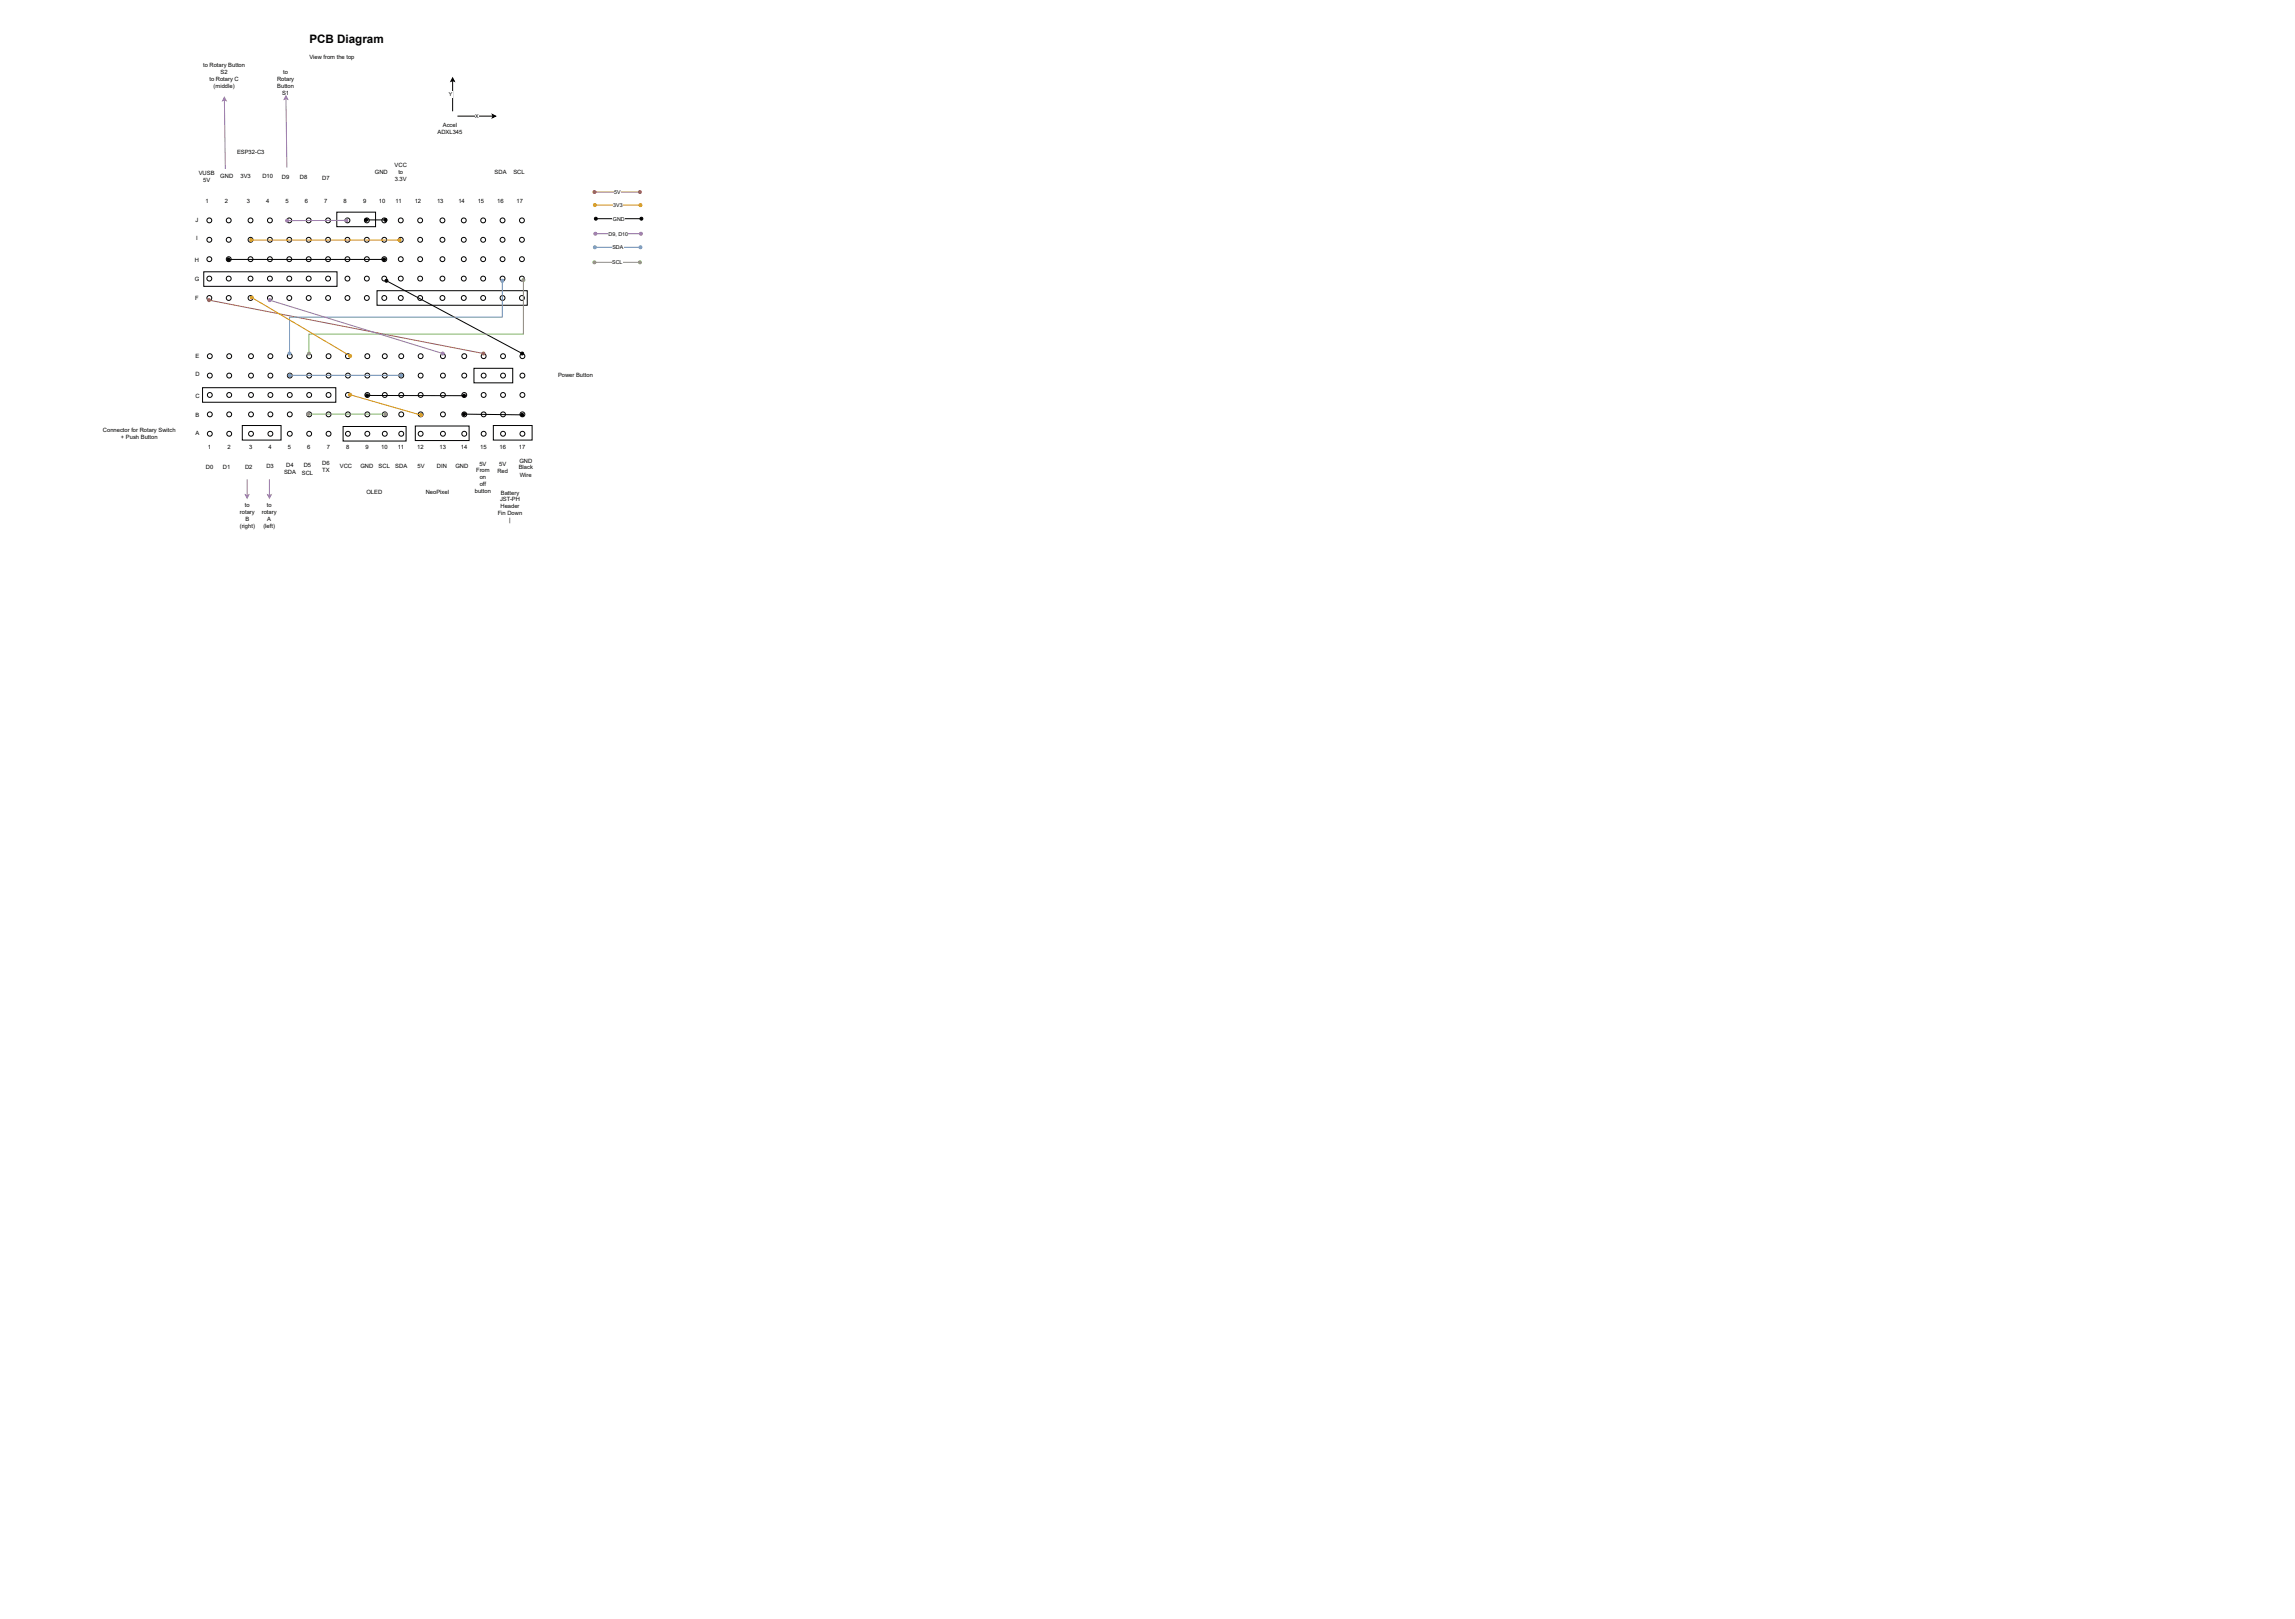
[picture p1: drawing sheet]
<svg xmlns="http://www.w3.org/2000/svg" width="1189mm" height="838mm" viewBox="0 0 1189 838" stroke-linecap="round" stroke-linejoin="round" font-family="sans-serif">
<defs><g id="words">
<text font-size="6" x="160" y="22">PCB Diagram</text>
<g font-size="3">
<text x="105" y="35">to Rotary Button</text>
<text x="160" y="31">View from the top</text>
<text x="108" y="42">to Rotary C</text>
<text x="114" y="38">S2</text>
<text x="144" y="42">Rotary</text>
<text x="147" y="38">to</text>
<text x="111" y="45">(middle)</text>
<text x="144" y="46">Button</text>
<text x="146" y="49">S1</text>
<text x="229" y="66">Accel</text>
<text x="227" y="69">ADXL345</text>
<text x="123" y="80">ESP32-C3</text>
<text x="194" y="90">GND</text>
<text x="204" y="86">VCC</text>
<text x="206" y="90">to</text>
<text x="266" y="90">SCL</text>
<text x="103" y="91">VUSB</text>
<text x="105" y="94">5V</text>
<text x="114" y="92">GND</text>
<text x="125" y="92">3V3</text>
<text x="136" y="92">D10</text>
<text x="146" y="93">D9</text>
<text x="155" y="93">D8</text>
<text x="167" y="93">D7</text>
<text x="205" y="94">3.3V</text>
<text x="256" y="90">SDA</text>
<text x="106" y="105">1</text>
<text x="117" y="105">2</text>
<text x="128" y="105">3</text>
<text x="138" y="105">4</text>
<text x="148" y="105">5</text>
<text x="158" y="105">6</text>
<text x="168" y="105">7</text>
<text x="178" y="105">8</text>
<text x="188" y="105">9</text>
<text x="196" y="105">10</text>
<text x="205" y="105">11</text>
<text x="215" y="105">12</text>
<text x="226" y="105">13</text>
<text x="237" y="105">14</text>
<text x="247" y="105">15</text>
<text x="258" y="105">16</text>
<text x="268" y="105">17</text>
<text x="101" y="115">J</text>
<text x="102" y="124">I</text>
<text x="101" y="136">H</text>
<text x="101" y="145">G</text>
<text x="101" y="155">F</text>
<text x="101" y="185">E</text>
<text x="101" y="195">D</text>
<text x="289" y="195">Power Button</text>
<text x="101" y="206">C</text>
<text x="101" y="216">B</text>
<text x="53" y="224">Connector for Rotary Switch</text>
<text x="63" y="227">+ Push Button</text>
<text x="101" y="225">A</text>
<text x="108" y="232">1</text>
<text x="118" y="232">2</text>
<text x="129" y="232">3</text>
<text x="139" y="232">4</text>
<text x="149" y="232">5</text>
<text x="159" y="232">6</text>
<text x="169" y="232">7</text>
<text x="179" y="232">8</text>
<text x="189" y="232">9</text>
<text x="198" y="232">10</text>
<text x="206" y="232">11</text>
<text x="216" y="232">12</text>
<text x="228" y="232">13</text>
<text x="239" y="232">14</text>
<text x="249" y="232">15</text>
<text x="259" y="232">16</text>
<text x="269" y="232">17</text>
<text x="269" y="240">GND</text>
<text x="107" y="243">D0</text>
<text x="115" y="243">D1</text>
<text x="127" y="243">D2</text>
<text x="138" y="242">D3</text>
<text x="147" y="246">SDA</text>
<text x="148" y="242">D4</text>
<text x="156" y="246">SCL</text>
<text x="157" y="242">D5</text>
<text x="167" y="241">D6</text>
<text x="167" y="244">TX</text>
<text x="176" y="243">VCC</text>
<text x="187" y="243">GND</text>
<text x="196" y="242">SCL</text>
<text x="205" y="243">SDA</text>
<text x="216" y="242">5V</text>
<text x="226" y="242">DIN</text>
<text x="236" y="242">GND</text>
<text x="247" y="245">From</text>
<text x="248" y="241">5V</text>
<text x="258" y="245">Red</text>
<text x="259" y="241">5V</text>
<text x="269" y="243">Black</text>
<text x="248" y="248">on</text>
<text x="249" y="252">off</text>
<text x="269" y="247">Wire</text>
<text x="190" y="256">OLED</text>
<text x="221" y="256">NeoPixel</text>
<text x="246" y="255">button</text>
<text x="259" y="256">Battery</text>
<text x="127" y="263">to</text>
<text x="138" y="263">to</text>
<text x="259" y="260">JST-PH</text>
<text x="259" y="263">Header</text>
<text x="124" y="266">rotary</text>
<text x="127" y="270">B</text>
<text x="136" y="266">rotary</text>
<text x="138" y="270">A</text>
<text x="258" y="267">Fin Down</text>
<text x="124" y="273">(right)</text>
<text x="136" y="273">(left)</text>
<text x="264" y="270">|</text>
</g>
<g font-size="2.8">
<text x="233" y="50">Y</text>
<text x="246" y="61">X</text>
<text x="318" y="100">5V</text>
<text x="318" y="107">3V3</text>
<text x="318" y="114">GND</text>
<text x="315" y="122">D9, D10</text>
<text x="317" y="129">SDA</text>
<text x="317" y="137">SCL</text>
</g>
</g></defs>
<circle cx="109" cy="225" r="1.3" fill="none" stroke="#000" stroke-width=".52"/>
<circle cx="109" cy="215" r="1.3" fill="#fff"/>
<circle cx="109" cy="215" r="1.3" fill="none" stroke="#000" stroke-width=".52"/>
<circle cx="109" cy="204" r="1.3" fill="#fff"/>
<circle cx="109" cy="204" r="1.3" fill="none" stroke="#000" stroke-width=".52"/>
<circle cx="109" cy="194" r="1.3" fill="#fff"/>
<circle cx="109" cy="194" r="1.3" fill="none" stroke="#000" stroke-width=".52"/>
<circle cx="109" cy="184" r="1.3" fill="#fff"/>
<circle cx="109" cy="184" r="1.3" fill="none" stroke="#000" stroke-width=".52"/>
<circle cx="119" cy="225" r="1.3" fill="#fff"/>
<circle cx="119" cy="225" r="1.3" fill="none" stroke="#000" stroke-width=".52"/>
<circle cx="119" cy="215" r="1.3" fill="#fff"/>
<circle cx="119" cy="215" r="1.3" fill="none" stroke="#000" stroke-width=".52"/>
<circle cx="119" cy="204" r="1.3" fill="#fff"/>
<circle cx="119" cy="204" r="1.3" fill="none" stroke="#000" stroke-width=".52"/>
<circle cx="119" cy="194" r="1.3" fill="#fff"/>
<circle cx="119" cy="194" r="1.3" fill="none" stroke="#000" stroke-width=".52"/>
<circle cx="119" cy="184" r="1.3" fill="#fff"/>
<circle cx="119" cy="184" r="1.3" fill="none" stroke="#000" stroke-width=".52"/>
<circle cx="140" cy="225" r="1.3" fill="#fff"/>
<circle cx="140" cy="225" r="1.3" fill="none" stroke="#000" stroke-width=".52"/>
<circle cx="140" cy="215" r="1.3" fill="#fff"/>
<circle cx="140" cy="215" r="1.3" fill="none" stroke="#000" stroke-width=".52"/>
<circle cx="140" cy="204" r="1.3" fill="#fff"/>
<circle cx="140" cy="204" r="1.3" fill="none" stroke="#000" stroke-width=".52"/>
<circle cx="140" cy="194" r="1.3" fill="#fff"/>
<circle cx="140" cy="194" r="1.3" fill="none" stroke="#000" stroke-width=".52"/>
<circle cx="140" cy="184" r="1.3" fill="#fff"/>
<g fill="none" stroke="#000" stroke-width=".52">
<path d="M126 220h20v8h-20z"/>
<circle cx="140" cy="184" r="1.3"/>
</g>
<circle cx="130" cy="225" r="1.3" fill="#fff"/>
<circle cx="130" cy="225" r="1.3" fill="none" stroke="#000" stroke-width=".52"/>
<circle cx="130" cy="215" r="1.3" fill="#fff"/>
<circle cx="130" cy="215" r="1.3" fill="none" stroke="#000" stroke-width=".52"/>
<circle cx="130" cy="204" r="1.3" fill="#fff"/>
<circle cx="130" cy="204" r="1.3" fill="none" stroke="#000" stroke-width=".52"/>
<circle cx="130" cy="194" r="1.3" fill="#fff"/>
<circle cx="130" cy="194" r="1.3" fill="none" stroke="#000" stroke-width=".52"/>
<circle cx="130" cy="184" r="1.3" fill="#fff"/>
<circle cx="130" cy="184" r="1.3" fill="none" stroke="#000" stroke-width=".52"/>
<circle cx="160" cy="225" r="1.3" fill="#fff"/>
<circle cx="160" cy="225" r="1.3" fill="none" stroke="#000" stroke-width=".52"/>
<circle cx="160" cy="215" r="1.3" fill="#fff"/>
<circle cx="160" cy="215" r="1.3" fill="none" stroke="#000" stroke-width=".52"/>
<circle cx="160" cy="204" r="1.3" fill="#fff"/>
<circle cx="160" cy="204" r="1.3" fill="none" stroke="#000" stroke-width=".52"/>
<circle cx="160" cy="194" r="1.3" fill="#fff"/>
<circle cx="160" cy="194" r="1.3" fill="none" stroke="#000" stroke-width=".52"/>
<circle cx="160" cy="184" r="1.3" fill="#fff"/>
<g fill="none" stroke="#000" stroke-width=".52">
<path d="M105 201h69v7h-69z"/>
<circle cx="160" cy="184" r="1.3"/>
</g>
<circle cx="150" cy="225" r="1.3" fill="#fff"/>
<circle cx="150" cy="225" r="1.3" fill="none" stroke="#000" stroke-width=".52"/>
<circle cx="150" cy="215" r="1.3" fill="#fff"/>
<circle cx="150" cy="215" r="1.3" fill="none" stroke="#000" stroke-width=".52"/>
<circle cx="150" cy="204" r="1.3" fill="#fff"/>
<circle cx="150" cy="204" r="1.3" fill="none" stroke="#000" stroke-width=".52"/>
<circle cx="150" cy="194" r="1.3" fill="#fff"/>
<circle cx="150" cy="194" r="1.3" fill="none" stroke="#000" stroke-width=".52"/>
<circle cx="150" cy="184" r="1.3" fill="#fff"/>
<circle cx="150" cy="184" r="1.3" fill="none" stroke="#000" stroke-width=".52"/>
<circle cx="199" cy="225" r="1.3" fill="#fff"/>
<circle cx="199" cy="225" r="1.3" fill="none" stroke="#000" stroke-width=".52"/>
<circle cx="199" cy="215" r="1.3" fill="#fff"/>
<circle cx="199" cy="215" r="1.3" fill="none" stroke="#000" stroke-width=".52"/>
<circle cx="199" cy="204" r="1.3" fill="#fff"/>
<circle cx="199" cy="204" r="1.3" fill="none" stroke="#000" stroke-width=".52"/>
<circle cx="199" cy="194" r="1.3" fill="#fff"/>
<circle cx="199" cy="194" r="1.3" fill="none" stroke="#000" stroke-width=".52"/>
<circle cx="199" cy="184" r="1.3" fill="#fff"/>
<circle cx="199" cy="184" r="1.3" fill="none" stroke="#000" stroke-width=".52"/>
<circle cx="190" cy="225" r="1.3" fill="#fff"/>
<circle cx="190" cy="225" r="1.3" fill="none" stroke="#000" stroke-width=".52"/>
<circle cx="190" cy="215" r="1.3" fill="#fff"/>
<circle cx="190" cy="215" r="1.3" fill="none" stroke="#000" stroke-width=".52"/>
<circle cx="190" cy="204" r="1.3" fill="#fff"/>
<circle cx="190" cy="204" r="1.3" fill="none" stroke="#000" stroke-width=".52"/>
<circle cx="190" cy="194" r="1.3" fill="#fff"/>
<circle cx="190" cy="194" r="1.3" fill="none" stroke="#000" stroke-width=".52"/>
<circle cx="190" cy="184" r="1.3" fill="#fff"/>
<g fill="none" stroke="#000" stroke-width=".52">
<path d="M178 221h32v7h-32z"/>
<circle cx="190" cy="184" r="1.3"/>
</g>
<circle cx="180" cy="225" r="1.3" fill="#fff"/>
<circle cx="180" cy="225" r="1.3" fill="none" stroke="#000" stroke-width=".52"/>
<circle cx="180" cy="215" r="1.3" fill="#fff"/>
<circle cx="180" cy="215" r="1.3" fill="none" stroke="#000" stroke-width=".52"/>
<circle cx="180" cy="204" r="1.3" fill="#fff"/>
<circle cx="180" cy="204" r="1.3" fill="none" stroke="#000" stroke-width=".52"/>
<circle cx="180" cy="194" r="1.3" fill="#fff"/>
<circle cx="180" cy="194" r="1.3" fill="none" stroke="#000" stroke-width=".52"/>
<circle cx="180" cy="184" r="1.3" fill="#fff"/>
<circle cx="180" cy="184" r="1.3" fill="none" stroke="#000" stroke-width=".52"/>
<circle cx="170" cy="225" r="1.3" fill="#fff"/>
<circle cx="170" cy="225" r="1.3" fill="none" stroke="#000" stroke-width=".52"/>
<circle cx="170" cy="215" r="1.3" fill="#fff"/>
<circle cx="170" cy="215" r="1.3" fill="none" stroke="#000" stroke-width=".52"/>
<circle cx="170" cy="204" r="1.3" fill="#fff"/>
<circle cx="170" cy="204" r="1.3" fill="none" stroke="#000" stroke-width=".52"/>
<circle cx="170" cy="194" r="1.3" fill="#fff"/>
<circle cx="170" cy="194" r="1.3" fill="none" stroke="#000" stroke-width=".52"/>
<circle cx="170" cy="184" r="1.3" fill="#fff"/>
<circle cx="170" cy="184" r="1.3" fill="none" stroke="#000" stroke-width=".52"/>
<circle cx="208" cy="225" r="1.3" fill="#fff"/>
<circle cx="208" cy="225" r="1.3" fill="none" stroke="#000" stroke-width=".52"/>
<circle cx="208" cy="215" r="1.3" fill="#fff"/>
<circle cx="208" cy="215" r="1.3" fill="none" stroke="#000" stroke-width=".52"/>
<circle cx="208" cy="204" r="1.3" fill="#fff"/>
<circle cx="208" cy="204" r="1.3" fill="none" stroke="#000" stroke-width=".52"/>
<circle cx="208" cy="194" r="1.3" fill="#fff"/>
<circle cx="208" cy="194" r="1.3" fill="none" stroke="#000" stroke-width=".52"/>
<circle cx="208" cy="184" r="1.3" fill="#fff"/>
<circle cx="208" cy="184" r="1.3" fill="none" stroke="#000" stroke-width=".52"/>
<circle cx="218" cy="225" r="1.3" fill="#fff"/>
<circle cx="218" cy="225" r="1.3" fill="none" stroke="#000" stroke-width=".52"/>
<circle cx="218" cy="215" r="1.3" fill="#fff"/>
<circle cx="218" cy="215" r="1.3" fill="none" stroke="#000" stroke-width=".52"/>
<circle cx="218" cy="204" r="1.3" fill="#fff"/>
<circle cx="218" cy="204" r="1.3" fill="none" stroke="#000" stroke-width=".52"/>
<circle cx="218" cy="194" r="1.3" fill="#fff"/>
<circle cx="218" cy="194" r="1.3" fill="none" stroke="#000" stroke-width=".52"/>
<circle cx="218" cy="184" r="1.3" fill="#fff"/>
<circle cx="218" cy="184" r="1.3" fill="none" stroke="#000" stroke-width=".52"/>
<circle cx="229" cy="225" r="1.3" fill="#fff"/>
<circle cx="229" cy="225" r="1.3" fill="none" stroke="#000" stroke-width=".52"/>
<circle cx="229" cy="215" r="1.3" fill="#fff"/>
<circle cx="229" cy="215" r="1.3" fill="none" stroke="#000" stroke-width=".52"/>
<circle cx="229" cy="204" r="1.3" fill="#fff"/>
<circle cx="229" cy="204" r="1.3" fill="none" stroke="#000" stroke-width=".52"/>
<circle cx="229" cy="194" r="1.3" fill="#fff"/>
<circle cx="229" cy="194" r="1.3" fill="none" stroke="#000" stroke-width=".52"/>
<circle cx="229" cy="184" r="1.3" fill="#fff"/>
<circle cx="229" cy="184" r="1.3" fill="none" stroke="#000" stroke-width=".52"/>
<circle cx="241" cy="225" r="1.3" fill="#fff"/>
<circle cx="241" cy="225" r="1.3" fill="none" stroke="#000" stroke-width=".52"/>
<circle cx="241" cy="215" r="1.3" fill="#fff"/>
<circle cx="241" cy="215" r="1.3" fill="none" stroke="#000" stroke-width=".52"/>
<circle cx="241" cy="204" r="1.3" fill="#fff"/>
<circle cx="241" cy="204" r="1.3" fill="none" stroke="#000" stroke-width=".52"/>
<circle cx="241" cy="194" r="1.3" fill="#fff"/>
<circle cx="241" cy="194" r="1.3" fill="none" stroke="#000" stroke-width=".52"/>
<circle cx="241" cy="184" r="1.3" fill="#fff"/>
<circle cx="241" cy="184" r="1.3" fill="none" stroke="#000" stroke-width=".52"/>
<circle cx="261" cy="225" r="1.3" fill="#fff"/>
<circle cx="261" cy="225" r="1.3" fill="none" stroke="#000" stroke-width=".52"/>
<circle cx="261" cy="215" r="1.3" fill="#fff"/>
<circle cx="261" cy="215" r="1.3" fill="none" stroke="#000" stroke-width=".52"/>
<circle cx="261" cy="204" r="1.3" fill="#fff"/>
<circle cx="261" cy="204" r="1.3" fill="none" stroke="#000" stroke-width=".52"/>
<circle cx="261" cy="194" r="1.3" fill="#fff"/>
<circle cx="261" cy="194" r="1.3" fill="none" stroke="#000" stroke-width=".52"/>
<circle cx="261" cy="184" r="1.3" fill="#fff"/>
<circle cx="261" cy="184" r="1.3" fill="none" stroke="#000" stroke-width=".52"/>
<circle cx="251" cy="225" r="1.3" fill="#fff"/>
<circle cx="251" cy="225" r="1.3" fill="none" stroke="#000" stroke-width=".52"/>
<circle cx="251" cy="215" r="1.3" fill="#fff"/>
<circle cx="251" cy="215" r="1.3" fill="none" stroke="#000" stroke-width=".52"/>
<circle cx="251" cy="204" r="1.3" fill="#fff"/>
<circle cx="251" cy="204" r="1.3" fill="none" stroke="#000" stroke-width=".52"/>
<circle cx="251" cy="194" r="1.3" fill="#fff"/>
<circle cx="251" cy="194" r="1.3" fill="none" stroke="#000" stroke-width=".52"/>
<circle cx="251" cy="184" r="1.3" fill="#fff"/>
<circle cx="251" cy="184" r="1.3" fill="none" stroke="#000" stroke-width=".52"/>
<circle cx="271" cy="225" r="1.3" fill="#fff"/>
<circle cx="271" cy="225" r="1.3" fill="none" stroke="#000" stroke-width=".52"/>
<circle cx="271" cy="215" r="1.3" fill="#fff"/>
<circle cx="271" cy="215" r="1.3" fill="none" stroke="#000" stroke-width=".52"/>
<circle cx="271" cy="204" r="1.3" fill="#fff"/>
<circle cx="271" cy="204" r="1.3" fill="none" stroke="#000" stroke-width=".52"/>
<circle cx="271" cy="194" r="1.3" fill="#fff"/>
<circle cx="271" cy="194" r="1.3" fill="none" stroke="#000" stroke-width=".52"/>
<circle cx="271" cy="184" r="1.3" fill="#fff"/>
<g fill="none" stroke="#000" stroke-width=".52">
<path d="M256 220h20v8h-20z"/>
<circle cx="271" cy="184" r="1.3"/>
</g>
<circle cx="108" cy="154" r="1.3" fill="#fff"/>
<circle cx="108" cy="154" r="1.3" fill="none" stroke="#000" stroke-width=".52"/>
<circle cx="108" cy="144" r="1.3" fill="#fff"/>
<circle cx="108" cy="144" r="1.3" fill="none" stroke="#000" stroke-width=".52"/>
<circle cx="108" cy="134" r="1.3" fill="#fff"/>
<circle cx="108" cy="134" r="1.3" fill="none" stroke="#000" stroke-width=".52"/>
<circle cx="108" cy="124" r="1.3" fill="#fff"/>
<circle cx="108" cy="124" r="1.3" fill="none" stroke="#000" stroke-width=".52"/>
<circle cx="108" cy="114" r="1.3" fill="#fff"/>
<circle cx="108" cy="114" r="1.3" fill="none" stroke="#000" stroke-width=".52"/>
<circle cx="118" cy="154" r="1.3" fill="#fff"/>
<circle cx="118" cy="154" r="1.3" fill="none" stroke="#000" stroke-width=".52"/>
<circle cx="118" cy="144" r="1.3" fill="#fff"/>
<circle cx="118" cy="144" r="1.3" fill="none" stroke="#000" stroke-width=".52"/>
<circle cx="118" cy="134" r="1.3" fill="#fff"/>
<circle cx="118" cy="134" r="1.3" fill="none" stroke="#000" stroke-width=".52"/>
<circle cx="118" cy="124" r="1.3" fill="#fff"/>
<circle cx="118" cy="124" r="1.3" fill="none" stroke="#000" stroke-width=".52"/>
<circle cx="118" cy="114" r="1.3" fill="#fff"/>
<circle cx="118" cy="114" r="1.3" fill="none" stroke="#000" stroke-width=".52"/>
<circle cx="140" cy="154" r="1.3" fill="#fff"/>
<circle cx="140" cy="154" r="1.3" fill="none" stroke="#000" stroke-width=".52"/>
<circle cx="140" cy="144" r="1.3" fill="#fff"/>
<circle cx="140" cy="144" r="1.3" fill="none" stroke="#000" stroke-width=".52"/>
<circle cx="140" cy="134" r="1.3" fill="#fff"/>
<circle cx="140" cy="134" r="1.3" fill="none" stroke="#000" stroke-width=".52"/>
<circle cx="140" cy="124" r="1.3" fill="#fff"/>
<circle cx="140" cy="124" r="1.3" fill="none" stroke="#000" stroke-width=".52"/>
<circle cx="140" cy="114" r="1.3" fill="#fff"/>
<circle cx="140" cy="114" r="1.3" fill="none" stroke="#000" stroke-width=".52"/>
<circle cx="130" cy="154" r="1.3" fill="#fff"/>
<circle cx="130" cy="154" r="1.3" fill="none" stroke="#000" stroke-width=".52"/>
<circle cx="130" cy="144" r="1.3" fill="#fff"/>
<circle cx="130" cy="144" r="1.3" fill="none" stroke="#000" stroke-width=".52"/>
<circle cx="130" cy="134" r="1.3" fill="#fff"/>
<circle cx="130" cy="134" r="1.3" fill="none" stroke="#000" stroke-width=".52"/>
<circle cx="130" cy="124" r="1.3" fill="#fff"/>
<circle cx="130" cy="124" r="1.3" fill="none" stroke="#000" stroke-width=".52"/>
<circle cx="130" cy="114" r="1.3" fill="#fff"/>
<circle cx="130" cy="114" r="1.3" fill="none" stroke="#000" stroke-width=".52"/>
<circle cx="160" cy="154" r="1.3" fill="#fff"/>
<circle cx="160" cy="154" r="1.3" fill="none" stroke="#000" stroke-width=".52"/>
<circle cx="160" cy="144" r="1.3" fill="#fff"/>
<circle cx="160" cy="144" r="1.3" fill="none" stroke="#000" stroke-width=".52"/>
<circle cx="160" cy="134" r="1.3" fill="#fff"/>
<circle cx="160" cy="134" r="1.3" fill="none" stroke="#000" stroke-width=".52"/>
<circle cx="160" cy="124" r="1.3" fill="#fff"/>
<circle cx="160" cy="124" r="1.3" fill="none" stroke="#000" stroke-width=".52"/>
<circle cx="160" cy="114" r="1.3" fill="#fff"/>
<circle cx="160" cy="114" r="1.3" fill="none" stroke="#000" stroke-width=".52"/>
<circle cx="150" cy="154" r="1.3" fill="#fff"/>
<circle cx="150" cy="154" r="1.3" fill="none" stroke="#000" stroke-width=".52"/>
<circle cx="150" cy="144" r="1.3" fill="#fff"/>
<circle cx="150" cy="144" r="1.3" fill="none" stroke="#000" stroke-width=".52"/>
<circle cx="150" cy="134" r="1.3" fill="#fff"/>
<circle cx="150" cy="134" r="1.3" fill="none" stroke="#000" stroke-width=".52"/>
<circle cx="150" cy="124" r="1.3" fill="#fff"/>
<circle cx="150" cy="124" r="1.3" fill="none" stroke="#000" stroke-width=".52"/>
<circle cx="150" cy="114" r="1.3" fill="#fff"/>
<circle cx="150" cy="114" r="1.3" fill="none" stroke="#000" stroke-width=".52"/>
<circle cx="199" cy="154" r="1.3" fill="#fff"/>
<circle cx="199" cy="154" r="1.3" fill="none" stroke="#000" stroke-width=".52"/>
<circle cx="199" cy="144" r="1.3" fill="#fff"/>
<circle cx="199" cy="144" r="1.3" fill="none" stroke="#000" stroke-width=".52"/>
<circle cx="199" cy="134" r="1.3" fill="#fff"/>
<circle cx="199" cy="134" r="1.3" fill="none" stroke="#000" stroke-width=".52"/>
<circle cx="199" cy="124" r="1.3" fill="#fff"/>
<circle cx="199" cy="124" r="1.3" fill="none" stroke="#000" stroke-width=".52"/>
<circle cx="199" cy="114" r="1.3" fill="#fff"/>
<circle cx="199" cy="114" r="1.3" fill="none" stroke="#000" stroke-width=".52"/>
<circle cx="190" cy="154" r="1.3" fill="#fff"/>
<circle cx="190" cy="154" r="1.3" fill="none" stroke="#000" stroke-width=".52"/>
<circle cx="190" cy="144" r="1.3" fill="#fff"/>
<circle cx="190" cy="144" r="1.3" fill="none" stroke="#000" stroke-width=".52"/>
<circle cx="190" cy="134" r="1.3" fill="#fff"/>
<circle cx="190" cy="134" r="1.3" fill="none" stroke="#000" stroke-width=".52"/>
<circle cx="190" cy="124" r="1.3" fill="#fff"/>
<circle cx="190" cy="124" r="1.3" fill="none" stroke="#000" stroke-width=".52"/>
<circle cx="190" cy="114" r="1.3" fill="#fff"/>
<circle cx="190" cy="114" r="1.3" fill="none" stroke="#000" stroke-width=".52"/>
<circle cx="180" cy="154" r="1.3" fill="#fff"/>
<circle cx="180" cy="154" r="1.3" fill="none" stroke="#000" stroke-width=".52"/>
<circle cx="180" cy="144" r="1.3" fill="#fff"/>
<circle cx="180" cy="144" r="1.3" fill="none" stroke="#000" stroke-width=".52"/>
<circle cx="180" cy="134" r="1.3" fill="#fff"/>
<circle cx="180" cy="134" r="1.3" fill="none" stroke="#000" stroke-width=".52"/>
<circle cx="180" cy="124" r="1.3" fill="#fff"/>
<circle cx="180" cy="124" r="1.3" fill="none" stroke="#000" stroke-width=".52"/>
<circle cx="180" cy="114" r="1.3" fill="#fff"/>
<circle cx="180" cy="114" r="1.3" fill="none" stroke="#000" stroke-width=".52"/>
<circle cx="170" cy="154" r="1.3" fill="#fff"/>
<circle cx="170" cy="154" r="1.3" fill="none" stroke="#000" stroke-width=".52"/>
<circle cx="170" cy="144" r="1.3" fill="#fff"/>
<circle cx="170" cy="144" r="1.3" fill="none" stroke="#000" stroke-width=".52"/>
<circle cx="170" cy="134" r="1.3" fill="#fff"/>
<circle cx="170" cy="134" r="1.3" fill="none" stroke="#000" stroke-width=".52"/>
<circle cx="170" cy="124" r="1.3" fill="#fff"/>
<circle cx="170" cy="124" r="1.3" fill="none" stroke="#000" stroke-width=".52"/>
<circle cx="170" cy="114" r="1.3" fill="#fff"/>
<g fill="none" stroke="#000" stroke-width=".52">
<path d="M106 141h69v7h-69z"/>
<circle cx="170" cy="114" r="1.3"/>
</g>
<circle cx="208" cy="154" r="1.3" fill="#fff"/>
<circle cx="208" cy="154" r="1.3" fill="none" stroke="#000" stroke-width=".52"/>
<circle cx="208" cy="144" r="1.3" fill="#fff"/>
<circle cx="208" cy="144" r="1.3" fill="none" stroke="#000" stroke-width=".52"/>
<circle cx="208" cy="134" r="1.3" fill="#fff"/>
<circle cx="208" cy="134" r="1.3" fill="none" stroke="#000" stroke-width=".52"/>
<circle cx="208" cy="124" r="1.3" fill="#fff"/>
<circle cx="208" cy="124" r="1.3" fill="none" stroke="#000" stroke-width=".52"/>
<circle cx="208" cy="114" r="1.3" fill="#fff"/>
<circle cx="208" cy="114" r="1.3" fill="none" stroke="#000" stroke-width=".52"/>
<circle cx="218" cy="154" r="1.3" fill="#fff"/>
<circle cx="218" cy="154" r="1.3" fill="none" stroke="#000" stroke-width=".52"/>
<circle cx="218" cy="144" r="1.3" fill="#fff"/>
<circle cx="218" cy="144" r="1.3" fill="none" stroke="#000" stroke-width=".52"/>
<circle cx="218" cy="134" r="1.3" fill="#fff"/>
<circle cx="218" cy="134" r="1.3" fill="none" stroke="#000" stroke-width=".52"/>
<circle cx="218" cy="124" r="1.3" fill="#fff"/>
<circle cx="218" cy="124" r="1.3" fill="none" stroke="#000" stroke-width=".52"/>
<circle cx="218" cy="114" r="1.3" fill="#fff"/>
<circle cx="218" cy="114" r="1.3" fill="none" stroke="#000" stroke-width=".52"/>
<circle cx="229" cy="154" r="1.3" fill="#fff"/>
<circle cx="229" cy="154" r="1.3" fill="none" stroke="#000" stroke-width=".52"/>
<circle cx="229" cy="144" r="1.3" fill="#fff"/>
<circle cx="229" cy="144" r="1.3" fill="none" stroke="#000" stroke-width=".52"/>
<circle cx="229" cy="134" r="1.3" fill="#fff"/>
<circle cx="229" cy="134" r="1.3" fill="none" stroke="#000" stroke-width=".52"/>
<circle cx="229" cy="124" r="1.3" fill="#fff"/>
<circle cx="229" cy="124" r="1.3" fill="none" stroke="#000" stroke-width=".52"/>
<circle cx="229" cy="114" r="1.3" fill="#fff"/>
<circle cx="229" cy="114" r="1.3" fill="none" stroke="#000" stroke-width=".52"/>
<circle cx="240" cy="154" r="1.3" fill="#fff"/>
<circle cx="240" cy="154" r="1.3" fill="none" stroke="#000" stroke-width=".52"/>
<circle cx="240" cy="144" r="1.3" fill="#fff"/>
<circle cx="240" cy="144" r="1.3" fill="none" stroke="#000" stroke-width=".52"/>
<circle cx="240" cy="134" r="1.3" fill="#fff"/>
<circle cx="240" cy="134" r="1.3" fill="none" stroke="#000" stroke-width=".52"/>
<circle cx="240" cy="124" r="1.3" fill="#fff"/>
<circle cx="240" cy="124" r="1.3" fill="none" stroke="#000" stroke-width=".52"/>
<circle cx="240" cy="114" r="1.3" fill="#fff"/>
<circle cx="240" cy="114" r="1.3" fill="none" stroke="#000" stroke-width=".52"/>
<circle cx="260" cy="154" r="1.3" fill="#fff"/>
<circle cx="260" cy="154" r="1.3" fill="none" stroke="#000" stroke-width=".52"/>
<circle cx="260" cy="144" r="1.3" fill="#fff"/>
<circle cx="260" cy="144" r="1.3" fill="none" stroke="#000" stroke-width=".52"/>
<circle cx="260" cy="134" r="1.3" fill="#fff"/>
<circle cx="260" cy="134" r="1.3" fill="none" stroke="#000" stroke-width=".52"/>
<circle cx="260" cy="124" r="1.3" fill="#fff"/>
<circle cx="260" cy="124" r="1.3" fill="none" stroke="#000" stroke-width=".52"/>
<circle cx="260" cy="114" r="1.3" fill="#fff"/>
<g fill="none" stroke="#000" stroke-width=".52">
<path d="M195 151h78v7h-78z"/>
<circle cx="260" cy="114" r="1.3"/>
</g>
<circle cx="250" cy="154" r="1.3" fill="#fff"/>
<circle cx="250" cy="154" r="1.3" fill="none" stroke="#000" stroke-width=".52"/>
<circle cx="250" cy="144" r="1.3" fill="#fff"/>
<circle cx="250" cy="144" r="1.3" fill="none" stroke="#000" stroke-width=".52"/>
<circle cx="250" cy="134" r="1.3" fill="#fff"/>
<circle cx="250" cy="134" r="1.3" fill="none" stroke="#000" stroke-width=".52"/>
<circle cx="250" cy="124" r="1.3" fill="#fff"/>
<circle cx="250" cy="124" r="1.3" fill="none" stroke="#000" stroke-width=".52"/>
<circle cx="250" cy="114" r="1.3" fill="#fff"/>
<circle cx="250" cy="114" r="1.3" fill="none" stroke="#000" stroke-width=".52"/>
<circle cx="270" cy="154" r="1.3" fill="#fff"/>
<circle cx="270" cy="154" r="1.3" fill="none" stroke="#000" stroke-width=".52"/>
<circle cx="270" cy="144" r="1.3" fill="#fff"/>
<circle cx="270" cy="144" r="1.3" fill="none" stroke="#000" stroke-width=".52"/>
<circle cx="270" cy="134" r="1.3" fill="#fff"/>
<circle cx="270" cy="134" r="1.3" fill="none" stroke="#000" stroke-width=".52"/>
<circle cx="270" cy="124" r="1.3" fill="#fff"/>
<circle cx="270" cy="124" r="1.3" fill="none" stroke="#000" stroke-width=".52"/>
<circle cx="270" cy="114" r="1.3" fill="#fff"/>
<g fill="none" stroke="#000" stroke-width=".52">
<path d="M234 40l1 2h-1zM234 42v16"/>
<circle cx="270" cy="114" r="1.3"/>
</g>
<path d="M234 40l1 2h-1z" fill="#000"/>
<path d="M233 47h1v3h-1z" fill="#fff"/>
<path d="M255 59l2 1-2 1v-1zM237 60h18" fill="none" stroke="#000" stroke-width=".52"/>
<path d="M255 59l2 1-2 1v-1z" fill="#000"/>
<path d="M246 58h2v4h-2z" fill="#fff"/>
<g fill="none" stroke="#000" stroke-width=".52">
<path d="M119 134h79M201 146l69 37M246 191h20v7h-20z"/>
<circle cx="118" cy="134" r=".8"/>
<circle cx="199" cy="134" r=".8"/>
<circle cx="200" cy="145" r=".8"/>
<circle cx="271" cy="183" r=".8"/>
</g>
<g fill="#000">
<circle cx="118" cy="134" r=".8"/>
<circle cx="199" cy="134" r=".8"/>
<circle cx="200" cy="145" r=".8"/>
<circle cx="271" cy="183" r=".8"/>
</g>
<path d="M109 156l141 27" fill="none" stroke="#b85450" stroke-width=".52"/>
<circle cx="250" cy="183" r=".8" fill="#b85450"/>
<circle cx="250" cy="183" r=".8" fill="none" stroke="#b85450" stroke-width=".52"/>
<circle cx="108" cy="155" r=".8" fill="#b85450"/>
<circle cx="108" cy="155" r=".8" fill="none" stroke="#b85450" stroke-width=".52"/>
<path d="M131 124h75" fill="none" stroke="#d79b00" stroke-width=".52"/>
<circle cx="130" cy="124" r=".8" fill="#d79b00"/>
<circle cx="130" cy="124" r=".8" fill="none" stroke="#d79b00" stroke-width=".52"/>
<circle cx="207" cy="124" r=".8" fill="#d79b00"/>
<circle cx="207" cy="124" r=".8" fill="none" stroke="#d79b00" stroke-width=".52"/>
<path d="M260 146v18h-110v18" fill="none" stroke="#6c8ebf" stroke-width=".52"/>
<circle cx="150" cy="183" r=".8" fill="#6c8ebf"/>
<circle cx="150" cy="183" r=".8" fill="none" stroke="#6c8ebf" stroke-width=".52"/>
<circle cx="260" cy="145" r=".8" fill="#6c8ebf"/>
<circle cx="260" cy="145" r=".8" fill="none" stroke="#6c8ebf" stroke-width=".52"/>
<path d="M271 146v27h-111v9" fill="none" stroke="#82b366" stroke-width=".52"/>
<circle cx="160" cy="183" r=".8" fill="#82b366"/>
<circle cx="160" cy="183" r=".8" fill="none" stroke="#82b366" stroke-width=".52"/>
<circle cx="271" cy="145" r=".8" fill="#82b366"/>
<g fill="none" stroke="#82b366" stroke-width=".52">
<path d="M160 214h39"/>
<circle cx="271" cy="145" r=".8"/>
</g>
<circle cx="160" cy="214" r=".8" fill="#82b366"/>
<circle cx="160" cy="214" r=".8" fill="none" stroke="#82b366" stroke-width=".52"/>
<circle cx="200" cy="214" r=".8" fill="#82b366"/>
<circle cx="200" cy="214" r=".8" fill="none" stroke="#82b366" stroke-width=".52"/>
<path d="M151 194h56" fill="none" stroke="#6c8ebf" stroke-width=".52"/>
<circle cx="150" cy="194" r=".8" fill="#6c8ebf"/>
<circle cx="150" cy="194" r=".8" fill="none" stroke="#6c8ebf" stroke-width=".52"/>
<circle cx="208" cy="194" r=".8" fill="#6c8ebf"/>
<circle cx="208" cy="194" r=".8" fill="none" stroke="#6c8ebf" stroke-width=".52"/>
<g fill="none" stroke="#000" stroke-width=".52">
<path d="M191 205h49"/>
<circle cx="190" cy="205" r=".8"/>
<circle cx="240" cy="205" r=".8"/>
</g>
<g fill="#000">
<circle cx="190" cy="205" r=".8"/>
<circle cx="240" cy="205" r=".8"/>
</g>
<path d="M131 154l50 30" fill="none" stroke="#d79b00" stroke-width=".52"/>
<circle cx="130" cy="154" r=".8" fill="#d79b00"/>
<circle cx="130" cy="154" r=".8" fill="none" stroke="#d79b00" stroke-width=".52"/>
<circle cx="181" cy="184" r=".8" fill="#d79b00"/>
<g fill="none" stroke="#d79b00" stroke-width=".52">
<path d="M182 205l35 10"/>
<circle cx="181" cy="184" r=".8"/>
</g>
<path d="M215 221h28v7h-28z" fill="none" stroke="#000" stroke-width=".52"/>
<circle cx="181" cy="204" r=".8" fill="#d79b00"/>
<circle cx="181" cy="204" r=".8" fill="none" stroke="#d79b00" stroke-width=".52"/>
<circle cx="218" cy="215" r=".8" fill="#d79b00"/>
<circle cx="218" cy="215" r=".8" fill="none" stroke="#d79b00" stroke-width=".52"/>
<g fill="none" stroke="#000" stroke-width=".52">
<path d="M241 214l29 1"/>
<circle cx="240" cy="214" r=".8"/>
<circle cx="271" cy="215" r=".8"/>
</g>
<g fill="#000">
<circle cx="240" cy="214" r=".8"/>
<circle cx="271" cy="215" r=".8"/>
</g>
<path d="M140 156l89 27" fill="none" stroke="#9673a6" stroke-width=".52"/>
<circle cx="140" cy="155" r=".8" fill="#9673a6"/>
<circle cx="140" cy="155" r=".8" fill="none" stroke="#9673a6" stroke-width=".52"/>
<circle cx="229" cy="183" r=".8" fill="#9673a6"/>
<g fill="none" stroke="#9673a6" stroke-width=".52">
<path d="M128 248v9"/>
<circle cx="229" cy="183" r=".8"/>
</g>
<path d="M127 256l1 1 1-1-1 2z" fill="#9673a6"/>
<path d="M127 256l1 1 1-1-1 2zM140 248v9" fill="none" stroke="#9673a6" stroke-width=".52"/>
<path d="M139 256l1 1v-1v2z" fill="#9673a6"/>
<path d="M148 51l1 36M139 256l1 1v-1v2z" fill="none" stroke="#9673a6" stroke-width=".52"/>
<path d="M148 50l1 1h-1h-1z" fill="#9673a6"/>
<path d="M116 52l1 35M148 50l1 1h-1h-1z" fill="none" stroke="#9673a6" stroke-width=".52"/>
<path d="M116 50l1 2h-1h-1z" fill="#9673a6"/>
<path d="M116 50l1 2h-1h-1zM179 114h-30" fill="none" stroke="#9673a6" stroke-width=".52"/>
<g fill="none" stroke="#000" stroke-width=".52">
<path d="M174 110h21v7h-21zM190 114h9"/>
<circle cx="190" cy="114" r=".8"/>
<circle cx="200" cy="114" r=".8"/>
</g>
<g fill="#000">
<circle cx="190" cy="114" r=".8"/>
<circle cx="200" cy="114" r=".8"/>
</g>
<circle cx="149" cy="114" r=".8" fill="#9673a6"/>
<circle cx="149" cy="114" r=".8" fill="none" stroke="#9673a6" stroke-width=".52"/>
<circle cx="179" cy="114" r=".8" fill="#9673a6"/>
<circle cx="179" cy="114" r=".8" fill="none" stroke="#9673a6" stroke-width=".52"/>
<g fill="none" stroke="#000" stroke-width=".52">
<path d="M309 113h23"/>
<circle cx="309" cy="113" r=".8"/>
<circle cx="332" cy="113" r=".8"/>
</g>
<g fill="#000">
<circle cx="309" cy="113" r=".8"/>
<circle cx="332" cy="113" r=".8"/>
</g>
<path d="M317 112h7v3h-7z" fill="#fff"/>
<path d="M309 121h22" fill="none" stroke="#9673a6" stroke-width=".52"/>
<circle cx="332" cy="121" r=".8" fill="#9673a6"/>
<circle cx="332" cy="121" r=".8" fill="none" stroke="#9673a6" stroke-width=".52"/>
<circle cx="308" cy="121" r=".8" fill="#9673a6"/>
<circle cx="308" cy="121" r=".8" fill="none" stroke="#9673a6" stroke-width=".52"/>
<path d="M315 120h10v3h-10z" fill="#fff"/>
<path d="M309 99h22" fill="none" stroke="#b85450" stroke-width=".52"/>
<circle cx="332" cy="99" r=".8" fill="#b85450"/>
<circle cx="332" cy="99" r=".8" fill="none" stroke="#b85450" stroke-width=".52"/>
<circle cx="308" cy="99" r=".8" fill="#b85450"/>
<circle cx="308" cy="99" r=".8" fill="none" stroke="#b85450" stroke-width=".52"/>
<path d="M318 98h3v3h-3z" fill="#fff"/>
<path d="M309 106h22" fill="none" stroke="#d79b00" stroke-width=".52"/>
<circle cx="332" cy="106" r=".8" fill="#d79b00"/>
<circle cx="332" cy="106" r=".8" fill="none" stroke="#d79b00" stroke-width=".52"/>
<circle cx="308" cy="106" r=".8" fill="#d79b00"/>
<circle cx="308" cy="106" r=".8" fill="none" stroke="#d79b00" stroke-width=".52"/>
<path d="M318 105h4v3h-4z" fill="#fff"/>
<path d="M309 128h22" fill="none" stroke="#6c8ebf" stroke-width=".52"/>
<circle cx="332" cy="128" r=".8" fill="#6c8ebf"/>
<circle cx="332" cy="128" r=".8" fill="none" stroke="#6c8ebf" stroke-width=".52"/>
<circle cx="308" cy="128" r=".8" fill="#6c8ebf"/>
<circle cx="308" cy="128" r=".8" fill="none" stroke="#6c8ebf" stroke-width=".52"/>
<path d="M317 127h6v3h-6z" fill="#fff"/>
<path d="M309 136h22" fill="none" stroke="#82b366" stroke-width=".52"/>
<circle cx="332" cy="136" r=".8" fill="#82b366"/>
<circle cx="332" cy="136" r=".8" fill="none" stroke="#82b366" stroke-width=".52"/>
<circle cx="308" cy="136" r=".8" fill="#82b366"/>
<circle cx="308" cy="136" r=".8" fill="none" stroke="#82b366" stroke-width=".52"/>
<path d="M317 134h5v4h-5z" fill="#fff"/>
<use href="#words"/>
</svg>
